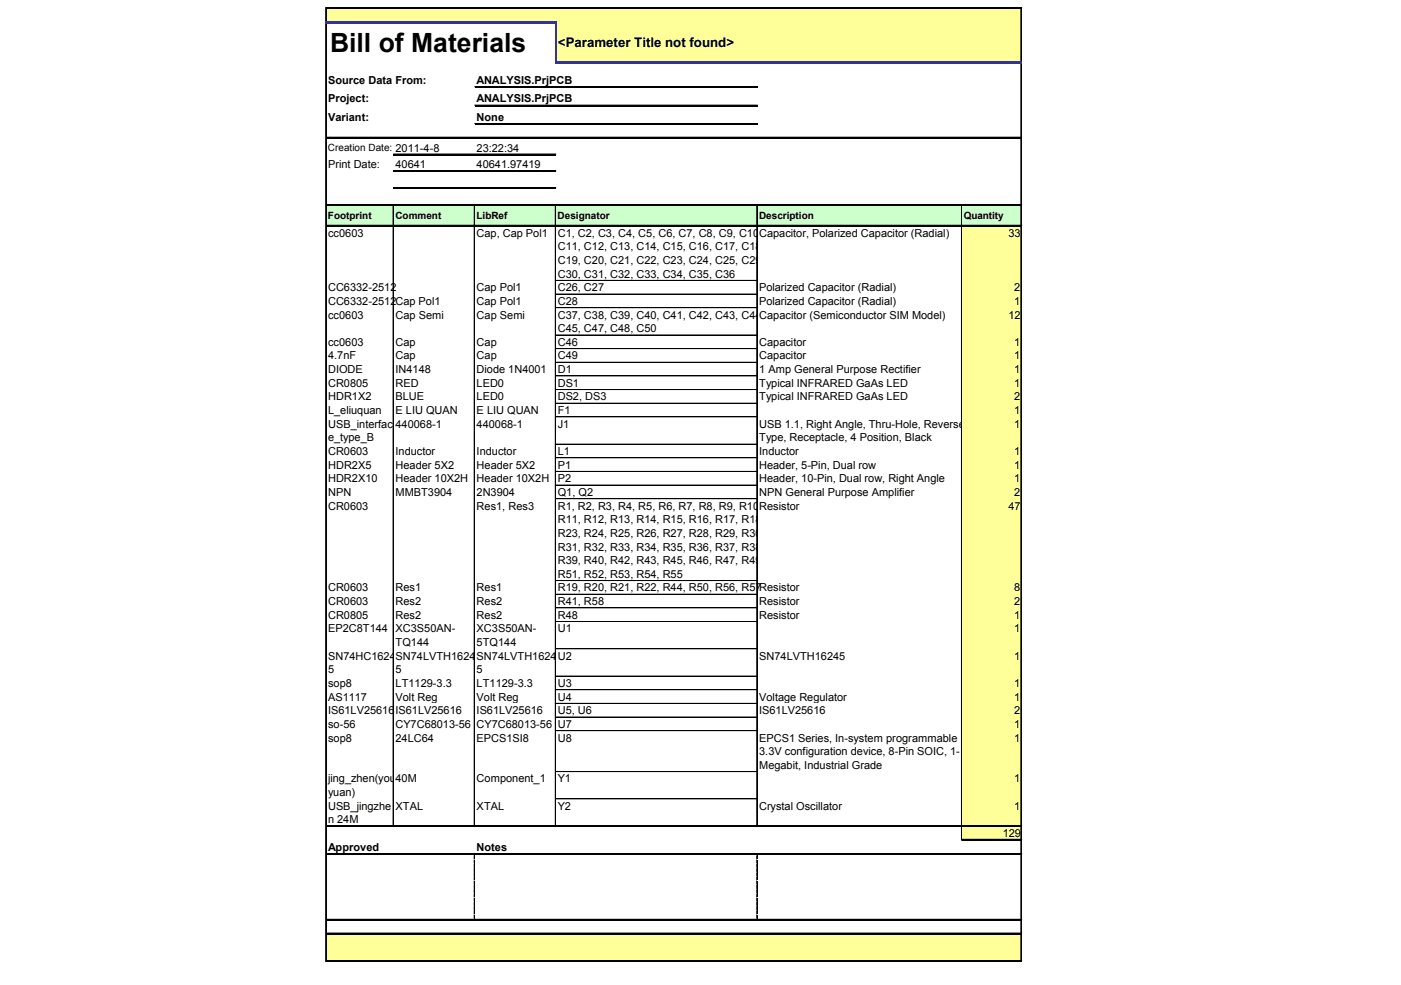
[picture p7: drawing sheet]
<svg xmlns="http://www.w3.org/2000/svg" width="289mm" height="203mm" viewBox="0 0 289 203" stroke-linecap="round" stroke-linejoin="round" font-family="sans-serif">
<defs><g id="words">
<text font-size="5.5" x="68.1" y="10.7">Bill of Materials</text>
<text font-size="2.7" x="115.1" y="9.7">&lt;Parameter Title not found&gt;</text>
<g font-size="2.3">
<text x="67.7" y="17.3">Source Data From:</text>
<text x="98.3" y="17.3">ANALYSIS.PrjPCB</text>
<text x="67.7" y="21.1">Project:</text>
<text x="98.3" y="21.1">ANALYSIS.PrjPCB</text>
<text x="67.7" y="24.9">Variant:</text>
<text x="98.3" y="24.9">None</text>
<text x="67.7" y="34.7">Print Date:</text>
<text x="81.6" y="34.7">40641</text>
<text x="98.3" y="31.3">23:22:34</text>
<text x="98.3" y="34.7">40641.97419</text>
<text x="67.7" y="48.8">cc0603</text>
<text x="98.3" y="48.8">Cap, Cap Pol1</text>
<text x="115" y="48.8">C1, C2, C3, C4, C5, C6, C7, C8, C9, C10,Capacitor, Polarized Capacitor (Radial)</text>
<text x="115" y="51.6">C11, C12, C13, C14, C15, C16, C17, C18,</text>
<text x="208" y="48.8">33</text>
<text x="115" y="54.5">C19, C20, C21, C22, C23, C24, C25, C29,</text>
<text x="115" y="57.3">C30, C31, C32, C33, C34, C35, C36</text>
<text x="67.7" y="60.1">CC6332-2512</text>
<text x="67.7" y="62.9">CC6332-2512</text>
<text x="67.7" y="65.7">cc0603</text>
<text x="81.6" y="62.9">Cap Pol1</text>
<text x="81.6" y="65.7">Cap Semi</text>
<text x="98.3" y="60.1">Cap Pol1</text>
<text x="98.3" y="62.9">Cap Pol1</text>
<text x="98.3" y="65.7">Cap Semi</text>
<text x="115" y="60.1">C26, C27</text>
<text x="115" y="62.9">C28</text>
<text x="115" y="65.7">C37, C38, C39, C40, C41, C42, C43, C44,</text>
<text x="156.6" y="60.1">Polarized Capacitor (Radial)</text>
<text x="156.6" y="62.9">Polarized Capacitor (Radial)</text>
<text x="156.6" y="65.7">Capacitor (Semiconductor SIM Model)</text>
<text x="208" y="65.7">12</text>
<text x="209.1" y="60.1">2</text>
<text x="209.1" y="62.9">1</text>
<text x="67.7" y="71.3">cc0603</text>
<text x="81.6" y="71.3">Cap</text>
<text x="98.3" y="71.3">Cap</text>
<text x="115" y="68.5">C45, C47, C48, C50</text>
<text x="115" y="71.3">C46</text>
<text x="156.6" y="71.3">Capacitor</text>
<text x="209.1" y="71.3">1</text>
<text x="67.7" y="74.2">4.7nF</text>
<text x="67.7" y="77">DIODE</text>
<text x="81.6" y="74.2">Cap</text>
<text x="81.6" y="77">IN4148</text>
<text x="98.3" y="74.2">Cap</text>
<text x="98.3" y="77">Diode 1N4001</text>
<text x="115" y="74.2">C49</text>
<text x="115" y="77">D1</text>
<text x="156.6" y="74.2">Capacitor</text>
<text x="156.6" y="77">1 Amp General Purpose Rectifier</text>
<text x="209.1" y="74.2">1</text>
<text x="209.1" y="77">1</text>
<text x="67.7" y="79.8">CR0805</text>
<text x="67.7" y="82.6">HDR1X2</text>
<text x="81.6" y="79.8">RED</text>
<text x="81.6" y="82.6">BLUE</text>
<text x="98.3" y="79.8">LED0</text>
<text x="98.3" y="82.6">LED0</text>
<text x="115" y="79.8">DS1</text>
<text x="115" y="82.6">DS2, DS3</text>
<text x="156.6" y="79.8">Typical INFRARED GaAs LED</text>
<text x="156.6" y="82.6">Typical INFRARED GaAs LED</text>
<text x="209.1" y="79.8">1</text>
<text x="209.1" y="82.6">2</text>
<text x="67.7" y="85.4">L_eliuquan</text>
<text x="67.7" y="88.2">USB_interfac</text>
<text x="81.6" y="85.4">E LIU QUAN</text>
<text x="81.6" y="88.2">440068-1</text>
<text x="98.3" y="85.4">E LIU QUAN</text>
<text x="98.3" y="88.2">440068-1</text>
<text x="115" y="85.4">F1</text>
<text x="115" y="88.2">J1</text>
<text x="156.6" y="88.2">USB 1.1, Right Angle, Thru-Hole, Reverse</text>
<text x="209.1" y="85.4">1</text>
<text x="209.1" y="88.2">1</text>
<text x="67.7" y="91">e_type_B</text>
<text x="67.7" y="93.9">CR0603</text>
<text x="81.6" y="93.9">Inductor</text>
<text x="98.3" y="93.9">Inductor</text>
<text x="115" y="93.9">L1</text>
<text x="156.6" y="91">Type, Receptacle, 4 Position, Black</text>
<text x="156.6" y="93.9">Inductor</text>
<text x="209.1" y="93.9">1</text>
<text x="67.7" y="96.7">HDR2X5</text>
<text x="67.7" y="99.5">HDR2X10</text>
<text x="81.6" y="96.7">Header 5X2</text>
<text x="81.6" y="99.5">Header 10X2H</text>
<text x="98.3" y="96.7">Header 5X2</text>
<text x="98.3" y="99.5">Header 10X2H</text>
<text x="115" y="96.7">P1</text>
<text x="115" y="99.5">P2</text>
<text x="156.6" y="96.7">Header, 5-Pin, Dual row</text>
<text x="156.6" y="99.5">Header, 10-Pin, Dual row, Right Angle</text>
<text x="209.1" y="96.7">1</text>
<text x="209.1" y="99.5">1</text>
<text x="67.7" y="102.3">NPN</text>
<text x="67.7" y="105.1">CR0603</text>
<text x="81.6" y="102.3">MMBT3904</text>
<text x="98.3" y="102.3">2N3904</text>
<text x="98.3" y="105.1">Res1, Res3</text>
<text x="115" y="102.3">Q1, Q2</text>
<text x="115" y="105.1">R1, R2, R3, R4, R5, R6, R7, R8, R9, R10,Resistor</text>
<text x="115" y="107.9">R11, R12, R13, R14, R15, R16, R17, R18,</text>
<text x="156.6" y="102.3">NPN General Purpose Amplifier</text>
<text x="208" y="105.1">47</text>
<text x="209.1" y="102.3">2</text>
<text x="115" y="110.8">R23, R24, R25, R26, R27, R28, R29, R30,</text>
<text x="115" y="113.6">R31, R32, R33, R34, R35, R36, R37, R38,</text>
<text x="115" y="116.4">R39, R40, R42, R43, R45, R46, R47, R49,</text>
<text x="115" y="119.2">R51, R52, R53, R54, R55</text>
<text x="67.7" y="122">CR0603</text>
<text x="67.7" y="124.8">CR0603</text>
<text x="81.6" y="122">Res1</text>
<text x="81.6" y="124.8">Res2</text>
<text x="98.3" y="122">Res1</text>
<text x="98.3" y="124.8">Res2</text>
<text x="115" y="122">R19, R20, R21, R22, R44, R50, R56, R57Resistor</text>
<text x="115" y="124.8">R41, R58</text>
<text x="156.6" y="124.8">Resistor</text>
<text x="209.1" y="122">8</text>
<text x="209.1" y="124.8">2</text>
<text x="67.7" y="127.6">CR0805</text>
<text x="67.7" y="130.5">EP2C8T144</text>
<text x="81.6" y="127.6">Res2</text>
<text x="81.6" y="130.5">XC3S50AN-</text>
<text x="98.3" y="127.6">Res2</text>
<text x="98.3" y="130.5">XC3S50AN-</text>
<text x="115" y="127.6">R48</text>
<text x="115" y="130.5">U1</text>
<text x="156.6" y="127.6">Resistor</text>
<text x="209.1" y="127.6">1</text>
<text x="209.1" y="130.5">1</text>
<text x="67.7" y="136.1">SN74HC1624</text>
<text x="81.6" y="133.3">TQ144</text>
<text x="81.6" y="136.1">SN74LVTH1624</text>
<text x="98.3" y="133.3">5TQ144</text>
<text x="98.3" y="136.1">SN74LVTH1624</text>
<text x="115" y="136.1">U2</text>
<text x="156.6" y="136.1">SN74LVTH16245</text>
<text x="209.1" y="136.1">1</text>
<text x="67.7" y="138.9">5</text>
<text x="67.7" y="141.7">sop8</text>
<text x="81.6" y="138.9">5</text>
<text x="81.6" y="141.7">LT1129-3.3</text>
<text x="98.3" y="138.9">5</text>
<text x="98.3" y="141.7">LT1129-3.3</text>
<text x="115" y="141.7">U3</text>
<text x="209.1" y="141.7">1</text>
<text x="67.7" y="144.5">AS1117</text>
<text x="67.7" y="147.3">IS61LV25616</text>
<text x="81.6" y="144.5">Volt Reg</text>
<text x="81.6" y="147.3">IS61LV25616</text>
<text x="98.3" y="144.5">Volt Reg</text>
<text x="98.3" y="147.3">IS61LV25616</text>
<text x="115" y="144.5">U4</text>
<text x="115" y="147.3">U5, U6</text>
<text x="156.6" y="144.5">Voltage Regulator</text>
<text x="156.6" y="147.3">IS61LV25616</text>
<text x="209.1" y="144.5">1</text>
<text x="209.1" y="147.3">2</text>
<text x="67.7" y="150.2">so-56</text>
<text x="67.7" y="153">sop8</text>
<text x="81.6" y="150.2">CY7C68013-56</text>
<text x="81.6" y="153">24LC64</text>
<text x="98.3" y="150.2">CY7C68013-56</text>
<text x="98.3" y="153">EPCS1SI8</text>
<text x="115" y="150.2">U7</text>
<text x="115" y="153">U8</text>
<text x="156.6" y="153">EPCS1 Series, In-system programmable</text>
<text x="156.6" y="155.8">3.3V configuration device, 8-Pin SOIC, 1-</text>
<text x="209.1" y="150.2">1</text>
<text x="209.1" y="153">1</text>
<text x="67.7" y="161.4">jing_zhen(you</text>
<text x="81.6" y="161.4">40M</text>
<text x="98.3" y="161.4">Component_1</text>
<text x="115" y="161.4">Y1</text>
<text x="156.6" y="158.6">Megabit, Industrial Grade</text>
<text x="209.1" y="161.4">1</text>
<text x="67.7" y="164.2">yuan)</text>
<text x="67.7" y="167">USB_jingzhe</text>
<text x="81.6" y="167">XTAL</text>
<text x="98.3" y="167">XTAL</text>
<text x="115" y="167">Y2</text>
<text x="156.6" y="167">Crystal Oscillator</text>
<text x="209.1" y="167">1</text>
<text x="67.7" y="169.9">n 24M</text>
<text x="206.8" y="172.7">129</text>
<text x="67.7" y="175.5">Approved</text>
<text x="98.3" y="175.5">Notes</text>
</g>
<g font-size="2">
<text x="67.6" y="31.3">Creation Date: 2011-4-8</text>
<text x="67.6" y="45.1">Footprint</text>
<text x="81.5" y="45.1">Comment</text>
<text x="98.3" y="45.1">LibRef</text>
<text x="115" y="45.1">Designator</text>
<text x="156.5" y="45.1">Description</text>
<text x="198.8" y="45.1">Quantity</text>
</g>
</g></defs>
<g fill="#ff9">
<path d="M67.3 1.7h143.4v2.9h-143.4z"/>
<path d="M114.6 4.6h96.1v8.3h-96.1z"/>
</g>
<path d="M67.3 42.3h143.4v4.3h-143.4z" fill="#cfc"/>
<g fill="#ff9">
<path d="M198.4 46.6h12.3v11.3h-12.3z"/>
<path d="M198.4 57.8h12.3v2.9h-12.3z"/>
<path d="M198.4 60.7h12.3v2.8h-12.3z"/>
<path d="M198.4 63.5h12.3v5.6h-12.3z"/>
<path d="M198.4 69.1h12.3v2.8h-12.3z"/>
<path d="M198.4 71.9h12.3v2.9h-12.3z"/>
<path d="M198.4 74.7h12.3v2.9h-12.3z"/>
<path d="M198.4 77.5h12.3v2.9h-12.3z"/>
<path d="M198.4 80.4h12.3v2.8h-12.3z"/>
<path d="M198.4 83.2h12.3v2.8h-12.3z"/>
<path d="M198.4 86h12.3v5.6h-12.3z"/>
<path d="M198.4 91.6h12.3v2.9h-12.3z"/>
<path d="M198.4 94.4h12.3v2.9h-12.3z"/>
<path d="M198.4 97.2h12.3v2.9h-12.3z"/>
<path d="M198.4 100.1h12.3v2.8h-12.3z"/>
<path d="M198.4 102.9h12.3v16.9h-12.3z"/>
<path d="M198.4 119.8h12.3v2.8h-12.3z"/>
<path d="M198.4 122.6h12.3v2.8h-12.3z"/>
<path d="M198.4 125.4h12.3v2.8h-12.3z"/>
<path d="M198.4 128.2h12.3v5.7h-12.3z"/>
<path d="M198.4 133.8h12.3v5.7h-12.3z"/>
<path d="M198.4 139.5h12.3v2.8h-12.3z"/>
<path d="M198.4 142.3h12.3v2.8h-12.3z"/>
<path d="M198.4 145.1h12.3v2.8h-12.3z"/>
<path d="M198.4 147.9h12.3v2.9h-12.3z"/>
<path d="M198.4 150.7h12.3v8.5h-12.3z"/>
<path d="M198.4 159.2h12.3v5.6h-12.3z"/>
<path d="M198.4 164.8h12.3v5.7h-12.3z"/>
<path d="M198.4 170.4h12.3v2.9h-12.3z"/>
<path d="M67.3 192.6h143.4v5.7h-143.4z"/>
</g>
<g fill="none" stroke="#000" stroke-width=".21">
<path d="M67.2 1.5v2.9M67.2 4.8v193.6M67.3 1.5v2.9M67.3 4.8v193.6M67.4 1.5h143.3M97.9 17.9h58.3M210.5 1.7v11M210.5 13.1v185.3M210.6 1.7v11M210.6 13.1v185.3M67.4 28.3h143.3M81.2 31.8h33.4"/>
<path d="M81.2 35.2h33.4M81.2 38.7h33.4M97.9 21.7h58.3M97.9 25.5h58.3M67.4 42.2h143.3M67.4 46.5h143.3M81.1 42.4v128.1M81.2 42.4v128.1M97.8 42.4v128.1M97.9 42.4v128.1M114.5 42.4v128.1M114.6 42.4v128.1"/>
<path d="M114.7 57.8h41.4M156.1 42.4v128.1M156.2 42.4v128.1M198.3 42.4v131M198.4 42.4v131M114.7 60.7h41.4M114.7 63.5h41.4M114.7 69.1h41.4M114.7 71.9h41.4M114.7 74.7h41.4M114.7 77.5h41.4M114.7 80.4h41.4"/>
<path d="M114.7 83.2h41.4M114.7 86h41.4M114.7 91.6h41.4M114.7 94.4h41.4M114.7 97.2h41.4M114.7 97.3h41.4M114.7 100.1h41.4M114.7 102.9h41.4M114.7 119.8h41.4M114.7 122.6h41.4M114.7 125.4h41.4M114.7 128.2h41.4"/>
<path d="M114.7 133.8h41.4M114.7 139.5h41.4M114.7 142.3h41.4M114.7 145.1h41.4M114.7 147.9h41.4M114.7 150.7h41.4M114.7 159.2h41.4M67.4 170.3h143.3M67.4 176.1h143.3M97.8 176.5v.7M97.8 177.4v.7M97.8 178.3v.6"/>
<path d="M97.8 179.1v.7M114.7 164.8h41.4M156.1 176.5v.7M156.1 177.4v.7M156.1 178.3v.6M156.1 179.1v.7M198.5 173.1h12.2M67.4 189.6h143.3M67.4 192.5h143.3M67.4 198.2h143.3M97.8 180v.7M97.8 180.9v.7"/>
<path d="M97.8 181.8v.6M97.8 182.6v.7M97.8 183.5v.7M97.8 184.4v.7M97.8 185.3v.6M97.8 186.1v.7M97.8 187v.7M97.8 187.9v.7M97.8 188.8v.6M97.8 189.6v.2M156.1 180v.7M156.1 180.9v.7"/>
<path d="M156.1 181.8v.6M156.1 182.6v.7M156.1 183.5v.7M156.1 184.4v.7M156.1 185.3v.6M156.1 186.1v.7M156.1 187v.7M156.1 187.9v.7M156.1 188.8v.6M156.1 189.6v.2"/>
</g>
<path d="M114.6 4.8v8.3" fill="none" stroke="#339" stroke-width=".4"/>
<g fill="#000">
<path d="M97.8 176.5h.2v.7h-.2zM97.8 177.4h.2v.7h-.2zM97.8 178.3h.2v.6h-.2zM97.8 179.1h.2v.7h-.2zM156.1 176.5h.2v.7h-.2zM156.1 177.4h.2v.7h-.2zM156.1 178.3h.2v.6h-.2zM156.1 179.1h.2v.7h-.2zM97.8 180h.2v.7h-.2zM97.8 180.9h.2v.7h-.2zM97.8 181.8h.2v.6h-.2zM97.8 182.6h.2v.7h-.2z"/>
<path d="M97.8 183.5h.2v.7h-.2zM97.8 184.4h.2v.7h-.2zM97.8 185.3h.2v.6h-.2zM97.8 186.1h.2v.7h-.2zM97.8 187h.2v.7h-.2zM97.8 187.9h.2v.7h-.2zM97.8 188.8h.2v.6h-.2zM97.8 189.6l.2 .2zM156.1 180h.2v.7h-.2zM156.1 180.9h.2v.7h-.2zM156.1 181.8h.2v.6h-.2zM156.1 182.6h.2v.7h-.2z"/>
<path d="M156.1 183.5h.2v.7h-.2zM156.1 184.4h.2v.7h-.2zM156.1 185.3h.2v.6h-.2zM156.1 186.1h.2v.7h-.2zM156.1 187h.2v.7h-.2zM156.1 187.9h.2v.7h-.2zM156.1 188.8h.2v.6h-.2zM156.1 189.6l.2 .2z"/>
</g>
<g fill="none" stroke="#000" stroke-width=".22">
<path d="M67.4 1.6h143.3M97.9 18h58.3M67.4 28.4h143.3M81.2 31.9h33.4M81.2 35.4h33.4M81.2 38.8h33.4M97.9 21.8h58.3M97.9 25.6h58.3M67.4 42.3h143.3M67.4 46.6h143.3M67.4 170.4h143.3M67.4 176.3h143.3"/>
<path d="M198.5 173.2h12.2M67.4 189.8h143.3M67.4 192.6h143.3M67.4 198.3h143.3"/>
</g>
<path d="M67.2 4.6h47.6M114.8 12.9h95.9" fill="none" stroke="#339" stroke-width=".44"/>
<use href="#words"/>
</svg>
